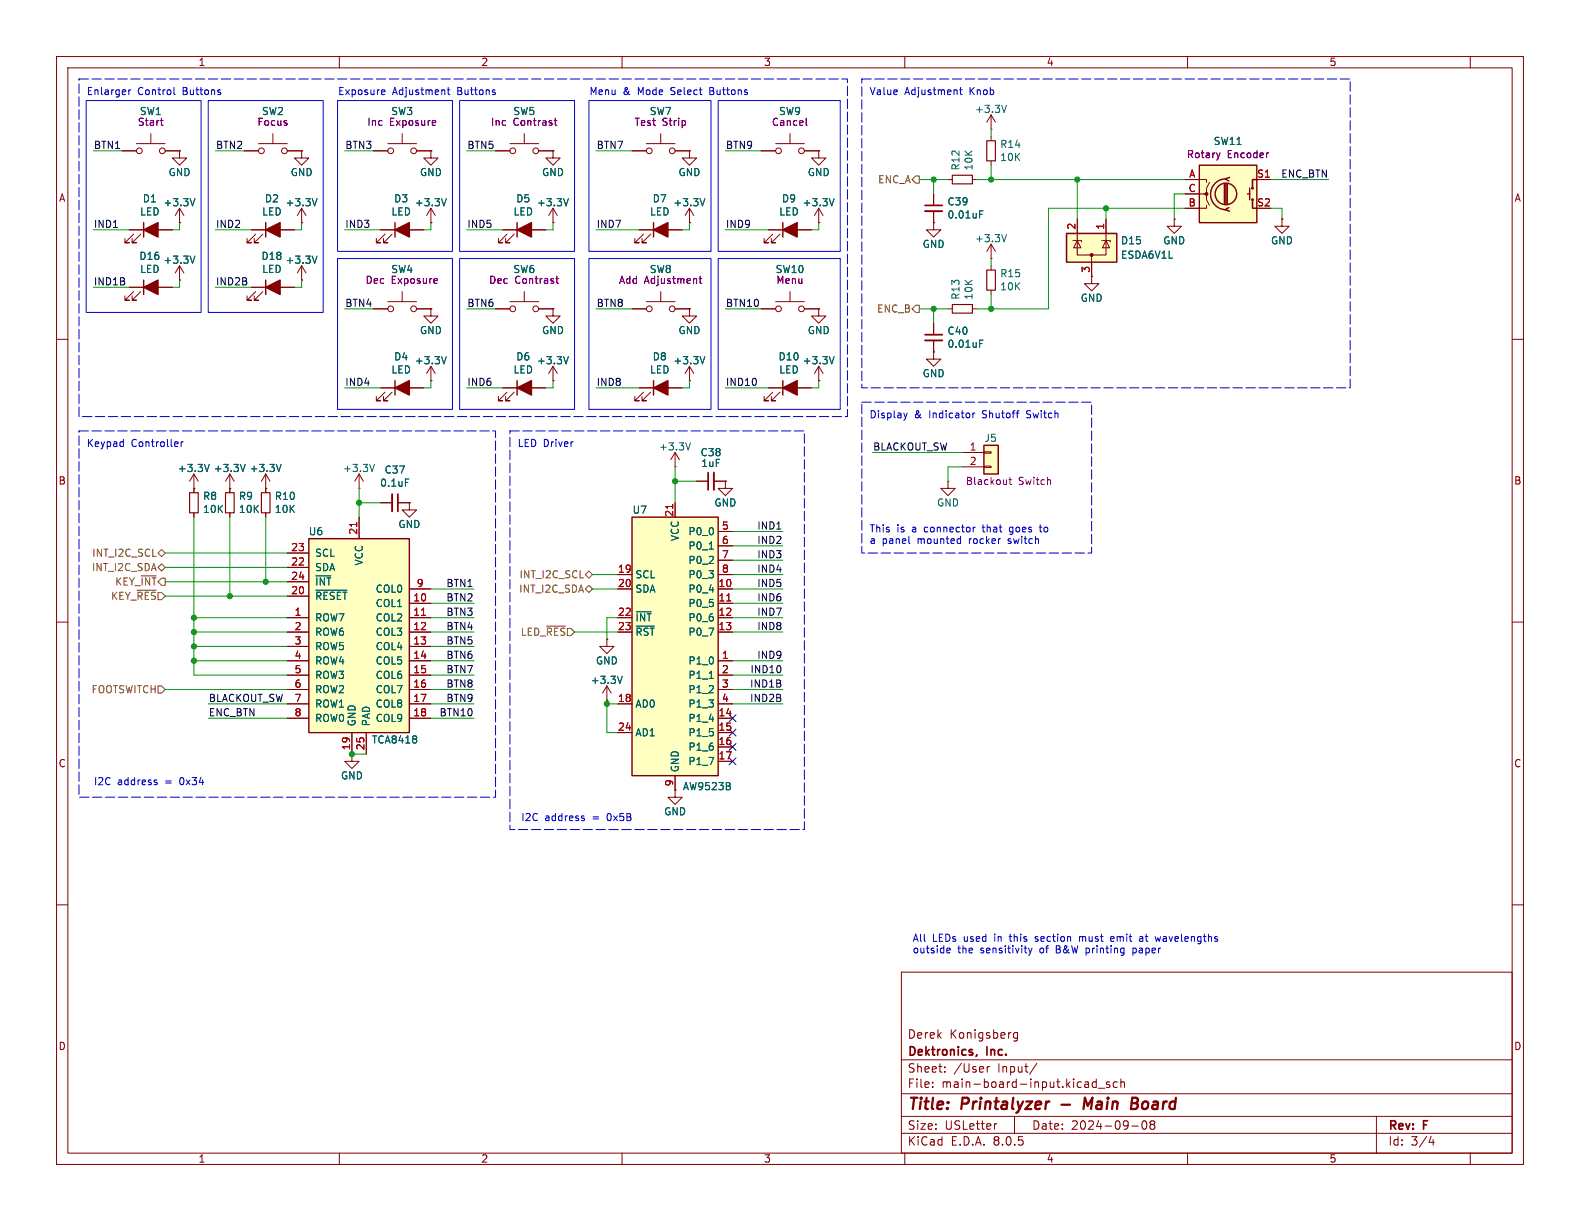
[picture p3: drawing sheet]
<svg xmlns="http://www.w3.org/2000/svg" width="279mm" height="216mm" viewBox="0 0 279 216" stroke-linecap="round" stroke-linejoin="round" font-family="sans-serif">
<defs><g id="words">
<g font-size="2.8" fill="#840000">
<text x="160.4" y="196.8">Title:</text>
<text x="170.1" y="196.8">Printalyzer</text>
<text x="193.3" y="196.8">Main</text>
<text x="202.5" y="196.8">Board</text>
</g>
<g font-size="2.1" fill="#840000">
<text x="160.4" y="183.9">Derek</text>
<text x="167.9" y="183.9">Konigsberg</text>
<text x="160.4" y="189.9">Sheet:</text>
<text x="160.4" y="187.1">Dektronics,</text>
<text x="168.6" y="189.9">/User</text>
<text x="174.6" y="187.1">Inc.</text>
<text x="176.5" y="189.9">Input/</text>
<text x="160.4" y="192.6">File:</text>
<text x="166.5" y="192.6">main-board-input.kicad_sch</text>
<text x="160.4" y="202.8">KiCad</text>
<text x="160.4" y="200">Size:</text>
<text x="167.1" y="200">USLetter</text>
<text x="168.1" y="202.8">E.D.A.</text>
<text x="175.7" y="202.8">8.0.5</text>
<text x="182.4" y="200">Date:</text>
<text x="189.4" y="200">2024-09-08</text>
<text x="245.4" y="200.2">Rev:</text>
<text x="245.4" y="202.8">Id:</text>
<text x="249.5" y="202.8">3/4</text>
<text x="251.8" y="200.2">F</text>
</g>
<g font-size="1.8" fill="#840000">
<text x="35" y="11.9">1</text>
<text x="85" y="11.9">2</text>
<text x="135" y="11.9">3</text>
<text x="185" y="11.9">4</text>
<text x="235" y="11.9">5</text>
<text x="10.3" y="35.9">A</text>
<text x="267.7" y="35.9">A</text>
<text x="10.3" y="85.9">B</text>
<text x="267.7" y="85.9">B</text>
<text x="10.3" y="135.9">C</text>
<text x="267.7" y="135.9">C</text>
<text x="10.3" y="185.9">D</text>
<text x="267.7" y="185.9">D</text>
<text x="35" y="205.8">1</text>
<text x="85" y="205.8">2</text>
<text x="135" y="205.8">3</text>
<text x="185" y="205.8">4</text>
<text x="235" y="205.8">5</text>
</g>
<g font-size="1.8" fill="#0000c2">
<text x="15.2" y="16.9">Enlarger</text>
<text x="24.3" y="16.9">Control</text>
<text x="32.4" y="16.9">Buttons</text>
<text x="59.7" y="16.9">Exposure</text>
<text x="69.4" y="16.9">Adjustment</text>
<text x="81" y="16.9">Buttons</text>
<text x="104.1" y="16.9">Menu</text>
<text x="110.1" y="16.9">&amp;</text>
<text x="112.9" y="16.9">Mode</text>
<text x="118.9" y="16.9">Select</text>
<text x="125.9" y="16.9">Buttons</text>
<text x="153.7" y="16.9">Value</text>
<text x="160" y="16.9">Adjustment</text>
<text x="171.6" y="16.9">Knob</text>
<text x="153.7" y="74">Display</text>
<text x="161.7" y="74">&amp;</text>
<text x="164.4" y="74">Indicator</text>
<text x="174" y="74">Shutoff</text>
<text x="182" y="74">Switch</text>
<text x="15.2" y="79.1">Keypad</text>
<text x="23.2" y="79.1">Controller</text>
<text x="91.4" y="79.1">LED Driver</text>
<text x="153.7" y="94.2">This</text>
<text x="158.6" y="94.2">is</text>
<text x="161.4" y="94.2">a</text>
<text x="163.7" y="94.2">connector</text>
<text x="174.3" y="94.2">that</text>
<text x="179.2" y="94.2">goes</text>
<text x="184.8" y="94.2">to</text>
<text x="153.7" y="96.3">a</text>
<text x="156" y="96.3">panel</text>
<text x="162.4" y="96.3">mounted</text>
<text x="171.6" y="96.3">rocker</text>
<text x="178.7" y="96.3">switch</text>
<text x="16.5" y="139">I2C</text>
<text x="20.8" y="139">address</text>
<text x="29.3" y="139">=</text>
<text x="32.1" y="139">0x34</text>
<text x="92.1" y="145.4">I2C</text>
<text x="96.3" y="145.4">address</text>
<text x="104.9" y="145.4">=</text>
<text x="107.6" y="145.4">0x5B</text>
<text x="161.3" y="166.6">All</text>
<text x="164.9" y="166.6">LEDs</text>
<text x="170.5" y="166.6">used</text>
<text x="176.1" y="166.6">in</text>
<text x="179" y="166.6">this</text>
<text x="183.7" y="166.6">section</text>
<text x="191.7" y="166.6">must</text>
<text x="197.5" y="166.6">emit</text>
<text x="202.8" y="166.6">at</text>
<text x="205.8" y="166.6">wavelengths</text>
<text x="161.3" y="168.7">outside</text>
<text x="169.4" y="168.7">the</text>
<text x="173.5" y="168.7">sensitivity</text>
<text x="184.2" y="168.7">of</text>
<text x="187.2" y="168.7">B&amp;W</text>
<text x="192.7" y="168.7">printing</text>
<text x="201.2" y="168.7">paper</text>
</g>
<g font-size="1.8" fill="#840084">
<text x="24.3" y="22.5">Start</text>
<text x="24.6" y="20.5">SW1</text>
<text x="45.4" y="22.5">Focus</text>
<text x="46.2" y="20.5">SW2</text>
<text x="64.9" y="22.5">Inc</text>
<text x="68.9" y="22.5">Exposure</text>
<text x="69.1" y="20.5">SW3</text>
<text x="86.7" y="22.5">Inc</text>
<text x="90.7" y="20.5">SW5</text>
<text x="90.7" y="22.5">Contrast</text>
<text x="112.1" y="22.5">Test</text>
<text x="114.8" y="20.5">SW7</text>
<text x="117.1" y="22.5">Strip</text>
<text x="136.4" y="22.5">Cancel</text>
<text x="137.7" y="20.5">SW9</text>
<text x="209.8" y="28.2">Rotary</text>
<text x="217" y="28.2">Encoder</text>
<text x="64.5" y="50.4">Dec</text>
<text x="69.1" y="48.5">SW4</text>
<text x="69.2" y="50.4">Exposure</text>
<text x="86.4" y="50.4">Dec</text>
<text x="90.7" y="48.5">SW6</text>
<text x="91" y="50.4">Contrast</text>
<text x="109.4" y="50.4">Add</text>
<text x="113.9" y="50.4">Adjustment</text>
<text x="114.8" y="48.5">SW8</text>
<text x="137.2" y="50.4">Menu</text>
<text x="170.7" y="86">Blackout</text>
<text x="180.1" y="86">Switch</text>
</g>
<g font-size="1.8" fill="#006464">
<text x="172.3" y="20.2">+3.3V</text>
<text x="176.8" y="26.4">R14</text>
<text x="176.8" y="28.7">10K</text>
<text x="214.5" y="25.8">SW11</text>
<text x="25.2" y="36">D1</text>
<text x="29.7" y="31.3">GND</text>
<text x="46.7" y="36">D2</text>
<text x="51.3" y="31.3">GND</text>
<text x="69.6" y="36">D3</text>
<text x="74.2" y="31.3">GND</text>
<text x="91.2" y="36">D5</text>
<text x="95.8" y="31.3">GND</text>
<text x="115.3" y="36">D7</text>
<text x="119.9" y="31.3">GND</text>
<text x="138.2" y="36">D9</text>
<text x="142.7" y="31.3">GND</text>
<text x="169.9" y="30.2" transform="rotate(-90 169.9 30.2)">R12</text>
<text x="172.2" y="30.2" transform="rotate(-90 172.2 30.2)">10K</text>
<text x="24.7" y="38.3">LED</text>
<text x="28.8" y="36.7">+3.3V</text>
<text x="46.3" y="38.3">LED</text>
<text x="50.4" y="36.7">+3.3V</text>
<text x="69.1" y="38.3">LED</text>
<text x="73.3" y="36.7">+3.3V</text>
<text x="90.7" y="38.3">LED</text>
<text x="94.8" y="36.7">+3.3V</text>
<text x="114.8" y="38.3">LED</text>
<text x="119" y="36.7">+3.3V</text>
<text x="137.7" y="38.3">LED</text>
<text x="141.8" y="36.7">+3.3V</text>
<text x="167.4" y="38.8">0.01uF</text>
<text x="167.4" y="36.5">C39</text>
<text x="24.5" y="46.2">D16</text>
<text x="28.8" y="46.8">+3.3V</text>
<text x="46.1" y="46.2">D18</text>
<text x="50.4" y="46.8">+3.3V</text>
<text x="163.1" y="44">GND</text>
<text x="172.3" y="43">+3.3V</text>
<text x="198.1" y="43.4">D15</text>
<text x="198.1" y="45.9">ESDA6V1L</text>
<text x="205.6" y="43.4">GND</text>
<text x="224.7" y="43.4">GND</text>
<text x="24.7" y="48.5">LED</text>
<text x="46.3" y="48.5">LED</text>
<text x="137.1" y="48.5">SW10</text>
<text x="169.9" y="53.1" transform="rotate(-90 169.9 53.1)">R13</text>
<text x="172.2" y="53.1" transform="rotate(-90 172.2 53.1)">10K</text>
<text x="176.8" y="49.2">R15</text>
<text x="176.8" y="51.5">10K</text>
<text x="191" y="53.6">GND</text>
<text x="74.2" y="59.3">GND</text>
<text x="95.8" y="59.3">GND</text>
<text x="119.9" y="59.3">GND</text>
<text x="142.7" y="59.3">GND</text>
<text x="167.4" y="59.4">C40</text>
<text x="69.6" y="63.9">D4</text>
<text x="73.3" y="64.6">+3.3V</text>
<text x="91.2" y="63.9">D6</text>
<text x="94.8" y="64.6">+3.3V</text>
<text x="115.3" y="63.9">D8</text>
<text x="119" y="64.6">+3.3V</text>
<text x="137.6" y="63.9">D10</text>
<text x="141.8" y="64.6">+3.3V</text>
<text x="167.4" y="61.7">0.01uF</text>
<text x="69.1" y="66.2">LED</text>
<text x="90.7" y="66.2">LED</text>
<text x="114.8" y="66.2">LED</text>
<text x="137.7" y="66.2">LED</text>
<text x="163.1" y="66.9">GND</text>
<text x="31.3" y="83.7">+3.3V</text>
<text x="37.7" y="83.7">+3.3V</text>
<text x="44" y="83.7">+3.3V</text>
<text x="60.6" y="83.7">+3.3V</text>
<text x="67.9" y="83.9">C37</text>
<text x="116.4" y="79.9">+3.3V</text>
<text x="123.8" y="80.9">C38</text>
<text x="123.9" y="82.8">1uF</text>
<text x="174" y="78.3">J5</text>
<text x="35.8" y="88.6">R8</text>
<text x="42.1" y="88.6">R9</text>
<text x="48.5" y="88.6">R10</text>
<text x="67.1" y="86.3">0.1uF</text>
<text x="126.2" y="89.8">GND</text>
<text x="165.6" y="89.8">GND</text>
<text x="35.8" y="90.9">10K</text>
<text x="42.1" y="90.9">10K</text>
<text x="48.5" y="90.9">10K</text>
<text x="54.5" y="94.8">U6</text>
<text x="70.4" y="93.6">GND</text>
<text x="111.8" y="91">U7</text>
<text x="120.2" y="95.8" transform="rotate(-90 120.2 95.8)">VCC</text>
<text x="121.6" y="94.8">P0_0</text>
<text x="55.6" y="101.2">SDA</text>
<text x="55.6" y="98.7">SCL</text>
<text x="64.4" y="100.1" transform="rotate(-90 64.4 100.1)">VCC</text>
<text x="121.6" y="97.4">P0_1</text>
<text x="121.6" y="99.9">P0_2</text>
<text x="55.6" y="106.3">~{RESET}</text>
<text x="55.6" y="103.7">~{INT}</text>
<text x="66.3" y="107.5">COL1</text>
<text x="66.3" y="105">COL0</text>
<text x="112.3" y="102.5">SCL</text>
<text x="112.3" y="105">SDA</text>
<text x="121.6" y="105">P0_4</text>
<text x="121.6" y="107.5">P0_5</text>
<text x="121.6" y="102.5">P0_3</text>
<text x="55.6" y="110.1">ROW7</text>
<text x="55.6" y="112.6">ROW6</text>
<text x="66.3" y="110.1">COL2</text>
<text x="66.3" y="112.6">COL3</text>
<text x="112.3" y="110.1">~{INT}</text>
<text x="112.3" y="112.6">~{RST}</text>
<text x="121.6" y="110.1">P0_6</text>
<text x="121.6" y="112.6">P0_7</text>
<text x="55.6" y="115.2">ROW5</text>
<text x="55.6" y="117.7">ROW4</text>
<text x="66.3" y="115.2">COL4</text>
<text x="66.3" y="117.7">COL5</text>
<text x="105.3" y="117.7">GND</text>
<text x="121.6" y="117.7">P1_0</text>
<text x="55.6" y="120.2">ROW3</text>
<text x="55.6" y="122.8">ROW2</text>
<text x="55.6" y="125.3">ROW1</text>
<text x="66.3" y="120.2">COL6</text>
<text x="66.3" y="122.8">COL7</text>
<text x="66.3" y="125.3">COL8</text>
<text x="104.4" y="121.1">+3.3V</text>
<text x="112.3" y="125.3">AD0</text>
<text x="121.6" y="120.2">P1_1</text>
<text x="121.6" y="122.8">P1_2</text>
<text x="121.6" y="125.3">P1_3</text>
<text x="55.6" y="127.9">ROW0</text>
<text x="63.1" y="128.5" transform="rotate(-90 63.1 128.5)">GND</text>
<text x="65.6" y="128.5" transform="rotate(-90 65.6 128.5)">PAD</text>
<text x="65.7" y="131.7">TCA8418</text>
<text x="66.3" y="127.9">COL9</text>
<text x="112.3" y="130.4">AD1</text>
<text x="121.6" y="127.9">P1_4</text>
<text x="121.6" y="130.4">P1_5</text>
<text x="120.2" y="136.7" transform="rotate(-90 120.2 136.7)">GND</text>
<text x="121.6" y="132.9">P1_6</text>
<text x="121.6" y="135.5">P1_7</text>
<text x="60.2" y="138">GND</text>
<text x="120.7" y="139.9">AW9523B</text>
<text x="117.3" y="144.4">GND</text>
</g>
<g font-size="1.8" fill="#0f0f0f">
<text x="16.5" y="26.4">BTN1</text>
<text x="38.1" y="26.4">BTN2</text>
<text x="61" y="26.4">BTN3</text>
<text x="82.5" y="26.4">BTN5</text>
<text x="105.4" y="26.4">BTN7</text>
<text x="128.3" y="26.4">BTN9</text>
<text x="226.5" y="31.5">ENC_BTN</text>
<text x="16.5" y="40.4">IND1</text>
<text x="38.1" y="40.4">IND2</text>
<text x="61" y="40.4">IND3</text>
<text x="82.5" y="40.4">IND5</text>
<text x="105.4" y="40.4">IND7</text>
<text x="128.3" y="40.4">IND9</text>
<text x="16.5" y="50.5">IND1B</text>
<text x="38.1" y="50.5">IND2B</text>
<text x="61" y="54.3">BTN4</text>
<text x="82.5" y="54.3">BTN6</text>
<text x="105.4" y="54.3">BTN8</text>
<text x="128.3" y="54.3">BTN10</text>
<text x="61" y="68.3">IND4</text>
<text x="82.5" y="68.3">IND6</text>
<text x="105.4" y="68.3">IND8</text>
<text x="128.3" y="68.3">IND10</text>
<text x="154.3" y="79.7">BLACKOUT_SW</text>
<text x="133.8" y="93.7">IND1</text>
<text x="133.8" y="98.8">IND3</text>
<text x="133.8" y="96.3">IND2</text>
<text x="133.8" y="101.3">IND4</text>
<text x="78.8" y="106.4">BTN2</text>
<text x="78.8" y="103.9">BTN1</text>
<text x="133.8" y="106.4">IND6</text>
<text x="133.8" y="103.9">IND5</text>
<text x="78.8" y="109">BTN3</text>
<text x="78.8" y="111.5">BTN4</text>
<text x="133.8" y="111.5">IND8</text>
<text x="133.8" y="109">IND7</text>
<text x="78.8" y="119.1">BTN7</text>
<text x="78.8" y="116.6">BTN6</text>
<text x="78.8" y="114">BTN5</text>
<text x="132.6" y="119.1">IND10</text>
<text x="133.8" y="116.6">IND9</text>
<text x="36.8" y="124.2">BLACKOUT_SW</text>
<text x="78.8" y="121.7">BTN8</text>
<text x="78.8" y="124.2">BTN9</text>
<text x="132.5" y="124.2">IND2B</text>
<text x="132.5" y="121.7">IND1B</text>
<text x="36.8" y="126.7">ENC_BTN</text>
<text x="77.6" y="126.7">BTN10</text>
</g>
<g font-size="1.8" fill="#725600">
<text x="155.2" y="32.6">ENC_A</text>
<text x="155" y="55.5">ENC_B</text>
<text x="16.1" y="101.2">INT_I2C_SDA</text>
<text x="16.2" y="98.7">INT_I2C_SCL</text>
<text x="19.5" y="106.3">KEY_~{RES}</text>
<text x="20.3" y="103.7">KEY_~{INT}</text>
<text x="91.7" y="105">INT_I2C_SDA</text>
<text x="91.8" y="102.5">INT_I2C_SCL</text>
<text x="92" y="112.6">LED_~{RES}</text>
<text x="16.1" y="122.8">FOOTSWITCH</text>
</g>
<g font-size="1.8" fill="#a90000">
<text x="210.1" y="34">C</text>
<text x="210.2" y="31.5">A</text>
<text x="222.2" y="31.5">S1</text>
<text x="190.2" y="40.7" transform="rotate(-90 190.2 40.7)">2</text>
<text x="195.3" y="40.7" transform="rotate(-90 195.3 40.7)">1</text>
<text x="210.1" y="36.6">B</text>
<text x="222.2" y="36.6">S2</text>
<text x="192.8" y="48.3" transform="rotate(-90 192.8 48.3)">3</text>
<text x="171.4" y="79.8">1</text>
<text x="171.4" y="82.3">2</text>
<text x="63.2" y="94.7" transform="rotate(-90 63.2 94.7)">21</text>
<text x="119.1" y="91.5" transform="rotate(-90 119.1 91.5)">21</text>
<text x="127.6" y="93.7">5</text>
<text x="51.4" y="100.1">22</text>
<text x="51.4" y="97.5">23</text>
<text x="109.2" y="101.3">19</text>
<text x="127.6" y="96.3">6</text>
<text x="127.6" y="98.8">7</text>
<text x="127.6" y="101.3">8</text>
<text x="51.4" y="105.2">20</text>
<text x="51.4" y="102.6">24</text>
<text x="73" y="106.4">10</text>
<text x="73.6" y="103.9">9</text>
<text x="109.2" y="103.9">20</text>
<text x="127" y="103.9">10</text>
<text x="127" y="106.4">11</text>
<text x="52" y="109">1</text>
<text x="52" y="111.5">2</text>
<text x="73" y="109">11</text>
<text x="73" y="111.5">12</text>
<text x="109.2" y="109">22</text>
<text x="109.2" y="111.5">23</text>
<text x="127" y="109">12</text>
<text x="127" y="111.5">13</text>
<text x="52" y="114">3</text>
<text x="52" y="116.6">4</text>
<text x="52" y="119.1">5</text>
<text x="73" y="114">13</text>
<text x="73" y="116.6">14</text>
<text x="73" y="119.1">15</text>
<text x="127.6" y="116.6">1</text>
<text x="127.6" y="119.1">2</text>
<text x="52" y="121.7">6</text>
<text x="52" y="124.2">7</text>
<text x="73" y="121.7">16</text>
<text x="73" y="124.2">17</text>
<text x="109.2" y="124.2">18</text>
<text x="127.6" y="121.7">3</text>
<text x="127.6" y="124.2">4</text>
<text x="52" y="126.7">8</text>
<text x="73" y="126.7">18</text>
<text x="109.2" y="129.3">24</text>
<text x="127" y="126.7">14</text>
<text x="127" y="129.3">15</text>
<text x="127" y="131.8">16</text>
<text x="62" y="132.8" transform="rotate(-90 62 132.8)">19</text>
<text x="64.5" y="132.8" transform="rotate(-90 64.5 132.8)">25</text>
<text x="127" y="134.4">17</text>
<text x="119.1" y="139.1" transform="rotate(-90 119.1 139.1)">9</text>
</g>
</g></defs>
<g fill="none" stroke="#840000" stroke-width=".18">
<path d="M10 10h259.4v195.9h-259.4zM12 12h255.4v191.9h-255.4zM60 10v2M110 10v2M160 10v2M210 10v2M260 10v2M31.7 39.4h.1M31.7 36.8l-.7 1.3M31.7 36.8v2.6M31.7 36.8l.8 1.3M53.3 39.4h.1"/>
<path d="M53.3 36.8l-.7 1.3M53.3 36.8v2.6M53.3 36.8l.8 1.3M66 26.7h2.6M68.6 25.4h5.1M71.1 23.6v1.8M73.7 26.7h2.5M76.2 26.7v1.2h1.3l-1.3 1.3-1.3-1.3h1.3M76.2 26.7h.1M76.2 39.4h.1M76.2 36.8l-.8 1.3M76.2 36.8v2.6"/>
<path d="M76.2 36.8l.8 1.3M165.1 39.4v1.2h1.3l-1.3 1.3-1.3-1.3h1.3M165.1 39.4h.1M165.1 34.3v2M165.1 37.3v2.1M167.6 31.8h.8M172 31.8h.7M175.3 22.9h.1M175.3 20.3v2.6M175.3 24.1v.8M175.3 28.4v.8M175.3 20.3l-.8 1.3"/>
<path d="M175.3 20.3l.7 1.3M207.6 38.7v1.3h1.3l-1.3 1.3-1.2-1.3h1.2M207.6 38.7h.1M10 60h2M22.9 40.6h7.6M23.6 41.4l-1.5 1.5h.8h-.8v-.7M24.9 41.4l-1.5 1.5h.7h-.7v-.7M31.7 49.5h.1M31.7 47v2.5M31.7 47l-.7 1.3M31.7 47l.8 1.3M44.4 40.6h7.7"/>
<path d="M45.2 41.4l-1.5 1.5h.7h-.7v-.7M46.5 41.4l-1.5 1.5h.7h-.7v-.7M53.3 49.5h.1M53.3 47v2.5M53.3 47l-.7 1.3M53.3 47l.8 1.3M67.3 40.6h7.6M68.1 41.4l-1.6 1.5h.8h-.8v-.7M69.3 41.4l-1.5 1.5h.8h-.8v-.7M165.1 57.2v2M167.6 54.6h.8M172 54.6h.7"/>
<path d="M175.3 45.7h.1M175.3 43.2l-.8 1.3M175.3 43.2v2.5M175.3 47v.8M175.3 51.3v.8M175.3 43.2l.7 1.3M193 48.9v1.3h1.3l-1.3 1.2-1.2-1.2h1.2M193 48.9h.1M267.4 60h2M165.1 62.2v1.3h1.3l-1.3 1.3-1.3-1.3h1.3M165.1 62.2h.1M165.1 60.2v2"/>
<path d="M10 110h2M267.4 110h2M10 160h2M267.4 160h2M159.4 171.9h108v32h-108zM159.4 197.4h108M159.4 193.4h108M159.4 187.4h108M164.9 192.1v.2M164.9 191.4v.1M167.1 189.4v.2M167.1 188.7v.1"/>
<path d="M174.6 188.6v1M175 188.6l-.3 .1-.1 .2M176.3 198.7l-.3 .1M179.4 197.4v3M179.9 182.7l-.4-.1-.3 .3v.4l.2 .2h.5M179.9 182.6v1.2l-.3 .3-.3-.1M183.4 188l-1.3 1.9M193.9 190.8v1.5M193.9 191.4l-.5-.1-.3 .3v.4l.2 .2h.6M194.2 192.4h1.2M196.2 191.4l-.3-.1-.3 .2 .1 .2 .5 .2v.3h-.6M197.6 191.4l-.5-.1-.2 .3v.4l.1 .2h.6"/>
<path d="M198.2 191.4l.2-.1 .4 .1 .1 .9M198.2 190.8v1.5M200.1 199.1h1.2M202.1 198.3l.2-.1a.81 .81 0 0 1 .6 .6 .81 .81 0 0 1-.3 .8l-.2 .1a.81 .81 0 0 1-.3-1.4zM203.6 198.8l-.2-.3 .2-.3 .5 .1 .1 .2-.3 .3M203.6 198.8l-.2 .3v.3l.2 .3 .5-.1 .1-.2-.1-.4-.2-.2M203.6 198.8h.3M243.4 197.4v6.5M60 203.9v2M110 203.9v2M159.4 200.4h108M160 203.9v2"/>
<path d="M210 203.9v2M253.1 200.9l-.4 1.1h.9M253.4 201.5v1M260 203.9v2"/>
<circle cx="69.1" cy="26.7" r=".51"/>
<circle cx="73.2" cy="26.7" r=".51"/>
</g>
<path d="M185.4 194.8h.2M187.7 195.3h1.5M193.2 194.1l-.9 1.4-.4-1.4-.3 2M200.1 195.1h.7M200.2 194.1h.7a.49 .49 0 0 1 .3 .5 .49 .49 0 0 1-.4 .5M200.8 195.1l.3 .1a.58 .58 0 0 1-.4 .9h-.7" fill="none" stroke="#840000" stroke-width=".4"/>
<path d="M163.6 36.3h3M163.6 59.2h3M172.7 186.5l-.1 .3" fill="none" stroke="#840000" stroke-width=".3"/>
<path d="M178 18.6l-.4 1.3M34.5 35.1l-.5 1.3M56.1 35.1l-.5 1.3M78.9 35.1l-.4 1.3M173.2 37.9h.5M173.2 37.3h.6M34.5 45.3l-.5 1.3M56.1 45.3l-.5 1.3M178 41.5l-.4 1.2M173.2 60.7h.5M173.2 60.1h.6" fill="none" stroke="#006464" stroke-width=".18"/>
<path d="M25.4 39.4v2.5M47 39.4v2.5M69.8 39.4v2.5" fill="none" stroke="#840000" stroke-width=".25"/>
<g fill="#840000" stroke="#840000" stroke-width=".25">
<path d="M69.8 40.6l2.6-1.2v2.5z"/>
<path d="M47 40.6l2.5-1.2v2.5z"/>
<path d="M25.4 40.6l2.5-1.2v2.5z"/>
</g>
<path d="M76.9 21.3l.1 .3-.6 .1M77 22.1l-.1 .1" fill="none" stroke="#840084" stroke-width=".18"/>
<path d="M163.6 37.3h3M163.6 60.2h3" fill="none" stroke="#840000" stroke-width=".33"/>
<path d="M168.4 31h3.6v1.5h-3.6zM174.5 24.9h1.5v3.5h-1.5zM168.4 53.8h3.6v1.6h-3.6zM174.5 47.8h1.5v3.5h-1.5z" fill="none" stroke="#840000" stroke-width=".2"/>
<path d="M188.6 41.3h8.9v5.1h-8.9z" fill="#ffffc2"/>
<path d="M188.6 41.3h8.9v5.1h-8.9z" fill="none" stroke="#840000" stroke-width=".25"/>
<circle cx="193" cy="45.1" r=".25" fill="#840000" stroke="#840000" stroke-width=".18"/>
<path d="M190.5 38.7v3.8M195.6 38.7v3.8M189.7 42.5h1.6v.3M190.5 42.5v2.6h5.1v-2.6M190.5 42.5l.6 1.3h-1.2zM193 45.1v3.8M194.8 42.5h1.5v.3M195.6 42.5l.6 1.3h-1.3z" fill="none" stroke="#840000" stroke-width=".18"/>
<path d="M212.1 29.2h10.1v10.2h-10.1z" fill="#ffffc2"/>
<g fill="none" stroke="#840000" stroke-width=".25">
<path d="M212.1 29.2h10.1v10.2h-10.1zM216.5 32.5v3.6M216.8 31.6a2.73 2.73 0 0 0-2.7 2.7 2.73 2.73 0 0 0 2.7 2.8M216.8 32.5v3.6M217 32.5v3.6M217.3 36.7l-.6 .4 .7 .2M217.4 31.4l-.7 .2 .6 .4M220.6 34.3h.4M221 33.3v2M221.5 35.3v1.5h.7M222.2 31.8h-.7v1.5"/>
<circle cx="216.8" cy="34.3" r="1.9"/>
<circle cx="221.5" cy="33.3" r=".13"/>
<circle cx="221.5" cy="35.3" r=".13"/>
</g>
<circle cx="213.4" cy="34.3" r=".25" fill="#840000" stroke="#840000" stroke-width=".18"/>
<g fill="none" stroke="#840000" stroke-width=".18">
<path d="M209.5 31.8h3.9v.5M209.5 34.3h3.9v1l.5 1M213.4 36.3v.5h-3.9M213.9 32.3l-.5 1v1h-.5M222.2 31.8h2.6M226.7 38.7v1.3h1.3l-1.3 1.3-1.3-1.3h1.3M226.7 38.7h.1M87.6 54.6h2.6M90.2 53.3h5M92.7 51.6v1.7M95.2 54.6h2.6M167.6 85.1v1.3h1.3l-1.3 1.2-1.2-1.2h1.2"/>
<path d="M167.6 85.1h.1"/>
<circle cx="90.7" cy="54.6" r=".51"/>
<circle cx="94.7" cy="54.6" r=".51"/>
</g>
<path d="M215.7 27l-.3 .9M224.3 27l-.2 .1M98.3 49.3h.5M98.5 48.8v1.1l.3 .2" fill="none" stroke="#840084" stroke-width=".18"/>
<path d="M174 78.7h2.5v5.1h-2.5z" fill="#ffffc2"/>
<g fill="none" stroke="#840000" stroke-width=".18">
<path d="M21.6 26.7h2.5M24.1 25.4h5.1M26.7 23.6v1.8M29.2 26.7h2.5M43.2 26.7h2.5M45.7 25.4h5.1M48.3 23.6v1.8M50.8 26.7h2.5M53.3 26.7v1.2h1.3l-1.3 1.3-1.2-1.3h1.2M53.3 26.7h.1M44.4 50.8h7.7M45.2 51.6l-1.5 1.5h.7h-.7v-.8"/>
<path d="M46.5 51.6l-1.5 1.5h.7h-.7v-.8M66 54.6h2.6M68.6 53.3h5.1M71.1 51.6v1.7M73.7 54.6h2.5M76.2 54.6v1.3h1.3l-1.3 1.3-1.3-1.3h1.3M76.2 54.6h.1M67.3 68.6h7.6M68.1 69.3l-1.6 1.6h.8h-.8v-.8M69.3 69.3l-1.5 1.6h.8h-.8v-.8M76.2 67.3h.1M76.2 64.8l-.8 1.2"/>
<path d="M76.2 64.8v2.5M76.2 64.8l.8 1.2M174 79.9h1.3v.2h-1.3zM123.2 85.1h2M126.2 85.1h2.1M170.2 80h3.8M170.2 82.6h3.8M174 82.4h1.3v.3h-1.3zM107.3 113v1.3h1.3l-1.3 1.3-1.3-1.3h1.3M107.3 113h.1M107.3 123.8h.1M107.3 121.3l-.7 1.3"/>
<path d="M107.3 121.3v2.5M107.3 121.3l.8 1.3"/>
<circle cx="24.6" cy="26.7" r=".51"/>
<circle cx="28.7" cy="26.7" r=".51"/>
<circle cx="46.2" cy="26.7" r=".51"/>
<circle cx="50.3" cy="26.7" r=".51"/>
<circle cx="69.1" cy="54.6" r=".51"/>
<circle cx="73.2" cy="54.6" r=".51"/>
</g>
<path d="M47 49.5v2.6M69.8 67.3v2.6M174 78.7h2.5v5.1h-2.5z" fill="none" stroke="#840000" stroke-width=".25"/>
<path d="M28.4 21.3h.4M28.5 22l.3 .2M77.2 49.3l.1 .3-.6 .1M77.3 50l-.1 .1M178.4 84.8h.5M178.6 84.4v1.1l.3 .2" fill="none" stroke="#840084" stroke-width=".18"/>
<path d="M126.2 83.6v3" fill="none" stroke="#840000" stroke-width=".33"/>
<path d="M125.2 83.6v3" fill="none" stroke="#840000" stroke-width=".3"/>
<g fill="#840000" stroke="#840000" stroke-width=".25">
<path d="M47 50.8l2.5-1.3v2.6z"/>
<path d="M69.8 68.6l2.6-1.3v2.6z"/>
</g>
<path d="M78.9 63.1l-.4 1.2M110 119.6l-.4 1.2" fill="none" stroke="#006464" stroke-width=".18"/>
<path d="M111.8 91.4h15.2v45.8h-15.2z" fill="#ffffc2"/>
<path d="M111.8 91.4h15.2v45.8h-15.2z" fill="none" stroke="#840000" stroke-width=".25"/>
<g fill="none" stroke="#840000" stroke-width=".18">
<path d="M134.6 54.6h2.6M137.2 53.3h5M139.7 51.6v1.7M142.2 54.6h2.6M34.3 86.4h.1M34.3 83.8l-.8 1.3M34.3 83.8v2.6M34.3 83.8l.8 1.3M119.4 82.6h.1M119.4 80v2.6M119.4 88.9v2.5M119.4 80l-.8 1.3"/>
<path d="M119.4 80l.7 1.3M127 94h2.5M127 96.5h2.5M127 99.1h2.5M128.3 85.1v1.3h1.2l-1.2 1.2-1.3-1.2h1.3M128.3 85.1h.1M109.2 104.1h2.6M109.2 109.2h2.6M109.2 111.8h2.6M109.2 101.6h2.6M127 116.8h2.5M127 104.1h2.5"/>
<path d="M127 106.7h2.5M127 109.2h2.5M127 111.8h2.5M127 101.6h2.5M127 119.4h2.5M62.2 133.4v1.2h1.3l-1.3 1.3-1.2-1.3h1.2M62.2 133.4h.1M109.2 129.5h2.6M109.2 124.5h2.6M119.4 137.2v2.5M127 127h2.5M127 129.5h2.5"/>
<path d="M127 132.1h2.5M127 134.6h2.5M127 124.5h2.5M127 121.9h2.5"/>
<circle cx="137.7" cy="54.6" r=".51"/>
<circle cx="141.7" cy="54.6" r=".51"/>
</g>
<path d="M119 89.2v.7M128.5 106.3h.7" fill="none" stroke="#a90000" stroke-width=".18"/>
<path d="M122.1 78.3l-.4 1.3M37 82.1l-.4 1.3M125.4 97.1h.7M112.5 108.2h2.6M112.5 110.7h3.2M125.4 120h.7" fill="none" stroke="#006464" stroke-width=".18"/>
<path d="M54.6 95.3h17.8v34.2h-17.8z" fill="#ffffc2"/>
<path d="M91.4 39.4v2.5M115.6 39.4v2.5M138.4 39.4v2.5M25.4 49.5v2.6M91.4 67.3v2.6M115.6 67.3v2.6M138.4 67.3v2.6M54.6 95.3h17.8v34.2h-17.8z" fill="none" stroke="#840000" stroke-width=".25"/>
<g fill="none" stroke="#840000" stroke-width=".18">
<path d="M21.6 26.7h2.5M29.2 26.7h2.5M31.7 26.7v1.2h1.3l-1.3 1.3-1.2-1.3h1.2M31.7 26.7h.1M31.7 39.4h.1M43.2 26.7h2.5M50.8 26.7h2.5M53.3 26.7h.1M53.3 39.4h.1M66 26.7h2.6M73.7 26.7h2.5M76.2 26.7h.1"/>
<path d="M76.2 39.4h.1M87.6 26.7h2.6M90.2 25.4h5M92.7 23.6v1.8M95.2 26.7h2.6M97.8 39.4h.1M97.8 26.7v1.2h1.3l-1.3 1.3-1.3-1.3h1.3M97.8 26.7h.1M97.8 36.8v2.6M97.8 36.8l-.8 1.3M97.8 36.8l.8 1.3M111.8 26.7h2.5"/>
<path d="M114.3 25.4h5.1M116.8 23.6v1.8M119.4 26.7h2.5M121.9 26.7v1.2h1.3l-1.3 1.3-1.3-1.3h1.3M121.9 26.7h.1M121.9 39.4h.1M121.9 36.8v2.6M121.9 36.8l-.7 1.3M121.9 36.8l.8 1.3M134.6 26.7h2.6M137.2 25.4h5M139.7 23.6v1.8"/>
<path d="M142.2 26.7h2.6M144.8 39.4h.1M144.8 26.7v1.2h1.2l-1.2 1.3-1.3-1.3h1.3M144.8 26.7h.1M144.8 36.8l-.8 1.3M144.8 36.8v2.6M144.8 36.8l.7 1.3M165.1 39.4h.1M165.1 34.3v2M165.1 37.3v2.1M190.5 38.7v2.6M195.6 38.7v2.6"/>
<path d="M207.6 38.7h.1M209.5 31.8h2.6M209.5 36.8h2.6M209.5 34.3h2.6M222.2 31.8h2.6M226.7 38.7h.1M22.9 50.8h7.6M22.9 40.6h2.5M23.6 51.6l-1.5 1.5h.8h-.8v-.8M24.9 51.6l-1.5 1.5h.7h-.7v-.8M27.9 40.6h2.6M31.7 49.5h.1"/>
<path d="M44.4 50.8h2.6M44.4 40.6h2.6M49.5 50.8h2.6M49.5 40.6h2.6M53.3 49.5h.1M66 54.6h2.6M67.3 40.6h2.5M72.4 40.6h2.5M73.7 54.6h2.5M76.2 54.6h.1M87.6 54.6h2.6M88.9 40.6h7.6"/>
<path d="M89.7 41.4l-1.6 1.5h.8h-.8v-.7M90.9 41.4l-1.5 1.5h.8h-.8v-.7M95.2 54.6h2.6M97.8 54.6v1.3h1.3l-1.3 1.3-1.3-1.3h1.3M97.8 54.6h.1M111.8 54.6h2.5M113 40.6h7.6M113.8 41.4l-1.5 1.5h.7h-.7v-.7M114.3 53.3h5.1M115.1 41.4l-1.6 1.5h.8h-.8v-.7M116.8 51.6v1.7M119.4 54.6h2.5"/>
<path d="M121.9 54.6v1.3h1.3l-1.3 1.3-1.3-1.3h1.3M121.9 54.6h.1M134.6 54.6h2.6M135.9 40.6h7.6M136.7 41.4l-1.6 1.5h.8h-.8v-.7M137.9 41.4l-1.5 1.5h.8h-.8v-.7M142.2 54.6h2.6M144.8 54.6v1.3h1.2l-1.2 1.3-1.3-1.3h1.3M144.8 54.6h.1M165.1 57.2v2M193 48.9h.1M193 46.4v2.5"/>
<path d="M67.3 68.6h2.5M72.4 68.6h2.5M76.2 67.3h.1M88.9 68.6h7.6M89.7 69.3l-1.6 1.6h.8h-.8v-.8M90.9 69.3l-1.5 1.6h.8h-.8v-.8M97.8 67.3h.1M97.8 64.8l-.8 1.2M97.8 64.8v2.5M97.8 64.8l.8 1.2M113 68.6h7.6M113.8 69.3l-1.5 1.6h.7h-.7v-.8"/>
<path d="M115.1 69.3l-1.6 1.6h.8h-.8v-.8M121.9 67.3h.1M121.9 64.8l-.7 1.2M121.9 64.8v2.5M121.9 64.8l.8 1.2M135.9 68.6h7.6M136.7 69.3l-1.6 1.6h.8h-.8v-.8M137.9 69.3l-1.5 1.6h.8h-.8v-.8M144.8 67.3h.1M144.8 64.8v2.5M144.8 64.8l-.8 1.2M144.8 64.8l.7 1.2"/>
<path d="M165.1 62.2h.1M165.1 60.2v2M34.3 86.4h.1M34.3 86.4v.7M34.3 90.7v.7M40.6 86.4h.1M40.6 83.8v3.3M40.6 90.7v.7M40.6 83.8l-.7 1.3M40.6 83.8l.8 1.3M47 86.4h.1M47 83.8v3.3"/>
<path d="M47 90.7v.7M47 83.8l-.8 1.3M47 83.8l.8 1.3M50.8 97.8h3.8M63.5 86.4h.1M63.5 83.8v2.6M63.5 91.4v3.9M63.5 83.8l-.8 1.3M63.5 83.8l.8 1.3M67.3 88.9h2M70.4 88.9h2M72.4 88.9v1.3h1.3l-1.3 1.2-1.3-1.2h1.3"/>
<path d="M72.4 88.9h.1M119.4 88.9v2.5M123.2 85.1h2M126.2 85.1h2.1M127 94h2.5M127 96.5h2.5M127 99.1h2.5M128.3 85.1h.1M50.8 109.2h3.8M50.8 111.8h3.8M50.8 114.3h3.8M50.8 116.8h3.8"/>
<path d="M50.8 119.4h3.8M50.8 105.4h3.8M50.8 100.3h3.8M50.8 102.9h3.8M72.4 109.2h3.8M72.4 106.7h3.8M72.4 111.8h3.8M72.4 114.3h3.8M72.4 116.8h3.8M72.4 119.4h3.8M72.4 104.1h3.8M107.3 113h.1"/>
<path d="M109.2 109.2h2.6M109.2 111.8h2.6M109.2 104.1h2.6M109.2 101.6h2.6M127 109.2h2.5M127 106.7h2.5M127 111.8h2.5M127 116.8h2.5M127 119.4h2.5M127 104.1h2.5M127 101.6h2.5M50.8 121.9h3.8"/>
<path d="M50.8 124.5h3.8M50.8 127h3.8M62.2 133.4h.1M62.2 129.5v3.9M64.8 129.5v3.9M72.4 121.9h3.8M72.4 124.5h3.8M72.4 127h3.8M107.3 123.8h.1M109.2 124.5h2.6M109.2 129.5h2.6M119.4 139.7v1.3h1.2l-1.2 1.2-1.3-1.2h1.3"/>
<path d="M119.4 139.7h.1M119.4 137.2v2.5M127 121.9h2.5M127 124.5h2.5M127 127h2.5M127 129.5h2.5M127 132.1h2.5M127 134.6h2.5"/>
<circle cx="90.7" cy="26.7" r=".51"/>
<circle cx="94.7" cy="26.7" r=".51"/>
<circle cx="114.8" cy="26.7" r=".51"/>
<circle cx="118.9" cy="26.7" r=".51"/>
<circle cx="137.7" cy="26.7" r=".51"/>
<circle cx="141.7" cy="26.7" r=".51"/>
<circle cx="114.8" cy="54.6" r=".51"/>
<circle cx="118.9" cy="54.6" r=".51"/>
</g>
<path d="M63.1 92.4v.7M119 89.2v.7M74.5 108.8h.8M128.5 106.3h.7" fill="none" stroke="#a90000" stroke-width=".18"/>
<g fill="none" stroke="#006464" stroke-width=".18">
<path d="M34.5 35.1l-.5 1.3M56.1 35.1l-.5 1.3M78.9 35.1l-.4 1.3M100.5 35.1l-.4 1.3M124.6 35.1l-.4 1.3M147.5 35.1l-.4 1.3M173.2 37.9h.5M173.2 37.3h.6M34.5 45.3l-.5 1.3M56.1 45.3l-.5 1.3M78.9 63.1l-.4 1.2M100.5 63.1l-.4 1.2"/>
<path d="M124.6 63.1l-.4 1.2M147.5 63.1l-.4 1.2M173.2 60.7h.5M173.2 60.1h.6M37 82.1l-.4 1.3M43.4 82.1l-.5 1.3M49.7 82.1l-.4 1.3M66.2 82.1l-.4 1.3M71.7 84.7h.6M125.4 97.1h.7M55.9 104.4h5.4M110 119.6l-.4 1.2"/>
<path d="M112.5 108.2h2.6M112.5 110.7h3.2M125.4 120h.7M73.6 130.2v.3M73.6 130.8v.5"/>
</g>
<path d="M33.5 87.1h1.6v3.6h-1.6zM39.9 87.1h1.5v3.6h-1.5zM46.2 87.1h1.6v3.6h-1.6z" fill="none" stroke="#840000" stroke-width=".2"/>
<path d="M69.3 87.4v3" fill="none" stroke="#840000" stroke-width=".33"/>
<path d="M70.4 87.4v3" fill="none" stroke="#840000" stroke-width=".3"/>
<g fill="#840000" stroke="#840000" stroke-width=".25">
<path d="M25.4 50.8l2.5-1.3v2.6z"/>
<path d="M138.4 68.6l2.6-1.3v2.6z"/>
<path d="M91.4 40.6l2.6-1.2v2.5z"/>
<path d="M91.4 68.6l2.6-1.3v2.6z"/>
<path d="M115.6 68.6l2.5-1.3v2.6z"/>
<path d="M115.6 40.6l2.5-1.2v2.5z"/>
<path d="M138.4 40.6l2.6-1.2v2.5z"/>
</g>
<g fill="none" stroke="#840084" stroke-width=".18">
<path d="M28.4 21.3h.4M28.5 22l.3 .2M76.9 21.3l.1 .3-.6 .1M77 22.1l-.1 .1M98 21.3h.5M98.2 20.9v1.1l.3 .2M142.5 20.9v1.1l.2 .2M215.7 27l-.3 .9M224.3 27l-.2 .1M77.2 49.3l.1 .3-.6 .1M77.3 50l-.1 .1M98.3 49.3h.5"/>
<path d="M98.5 48.8v1.1l.3 .2M123.6 49.3h.5M123.8 48.8v1.1l.3 .2"/>
</g>
<path d="M161.9 31.1h.7v1.3h-.7l-.6-.6zM161.9 54h.7v1.2h-.7l-.6-.6zM27.9 97.8l.7-.6 .6 .6-.6 .6zM24.2 104.4h3.4M27.9 100.3l.7-.6 .6 .6-.6 .7zM96.6 110.7h3.4M103.5 101.6l.6-.6 .7 .6-.7 .6zM103.5 104.1l.6-.6 .7 .6-.7 .7zM27.9 121.3h.7l.6 .6-.6 .7h-.7z" fill="none" stroke="#725600" stroke-width=".18"/>
<g fill="none" stroke="#0000c2" stroke-width=".18">
<path d="M15.2 17.8h20.4v37.4h-20.4zM22.8 15.9v.8M23.1 15.9l-.3 .2M30.8 15.5v1.1l.1 .1M36.8 17.8h20.3v37.4h-20.3zM38.9 16.3l.1 .2-.1 .2M38.9 15.9h.1M59.7 17.8h20.3v26.7h-20.3zM67.7 15.9h.3l.1 .3-.6 .1M68 16.7h-.3M79.1 15.9h.5M79.3 15.5v1.1l.3 .1"/>
<path d="M81.3 17.8h20.3v26.7h-20.3zM87.4 16.3l.2 .2-.2 .2M87.4 15.9h.1M104.1 17.8h21.6v26.7h-21.6zM127 17.8h21.6v26.7h-21.6zM169.7 15.9h.5M169.9 15.5v1.1l.3 .1M59.7 45.7h20.3v26.7h-20.3zM81.3 45.7h20.3v26.7h-20.3zM104.1 45.7h21.6v26.7h-21.6zM127 45.7h21.6v26.7h-21.6zM21.7 78.1l.1 .1"/>
<path d="M21.8 77.7v1.3M21.8 78.9l-.1 .1M31.4 78.2l.1 .2-.6 .1M32 78.1v.9M32.4 78.1l-.4 .3M159.8 73l.3 .9M160.1 73.9l-.1 .3M160.4 73l-.3 .9M172 73v.9M172.4 73l-.4 .3M179.7 73h.5M180.1 72.6h.1"/>
<path d="M160.8 96l.1 .1M169.7 95.3h.2M169.9 94.8v1.3M169.9 96l-.2 .1M172.5 93.2l-.4 .3M178.7 93.2l-.2 .3v.3l.2 .3M183.8 93.2h.4M183.9 92.8v1.1l.3 .2M27.4 138.3l.3 .1 .1 .2-.2 .2h-.2M27.4 137.9l.3 .1M103 144.7h.3l.1 .2-.2 .2h-.3M103 144.3h.3"/>
<path d="M167.5 168.4h.5M167.5 167.7l.4-.1 .1 .4-.6 .1M181.9 167.6l.3 .9M182.2 168.5l-.3 .4M182.5 167.6l-.3 .9M183 166.4l.2 .1M183.2 165.6l-.2 .2 .2 .2M190.9 165.6v.9M191.3 165.6l-.4 .1M192.1 167.6v1.3M192.1 168.4l.1 .1M192.2 167.6l-.1 .1"/>
<path d="M196.9 165.7l-.3-.1-.2 .2 .1 .6h.4M197 165.9l-.6 .1M200.3 168.4l.4 .1M200.3 167.6v1.3M200.7 167.6l-.4 .1M201.5 165.7h.5l.1 .8M202.1 165.9l-.4 .1-.2 .1 .2 .4 .4-.1M205.2 165.6l-.2 .9-.2-.7"/>
</g>
<path d="M14 14h135.9v59.7h-135.9zM152.4 14h86.4v54.6h-86.4zM14 76.2h73.6v64.8h-73.6zM90.2 76.2h52v70.5h-52zM152.4 71.1h40.6v26.7h-40.6z" fill="none" stroke="#0000c2" stroke-width=".18" stroke-dasharray="1.7 .6"/>
<g fill="none" stroke="#009600" stroke-width=".18">
<path d="M16.5 26.7h5.1M31.7 39.4v1.2h-1.2M38.1 26.7h5.1M53.3 39.4v1.2h-1.2M61 26.7h5M76.2 39.4v1.2h-1.3M82.5 26.7h5.1M97.8 39.4v1.2h-1.3M105.4 26.7h6.4M121.9 39.4v1.2h-1.3M128.3 26.7h6.3M144.8 39.4v1.2h-1.3"/>
<path d="M162.6 31.8h5M165.1 31.8v2.5M172.7 31.8h36.8M175.3 22.9v1.2M175.3 29.2v2.6M190.5 31.8v6.9M195.6 36.8v1.9M209.5 36.8h-24.1v17.8h-12.7M209.5 34.3h-1.9v4.4M224.8 31.8h10.1M224.8 36.8h1.9v1.9M16.5 40.6h6.4"/>
<path d="M16.5 50.8h6.4M31.7 49.5v1.3h-1.2M38.1 40.6h6.3M38.1 50.8h6.3M53.3 49.5v1.3h-1.2M61 40.6h6.3M61 54.6h5M82.5 40.6h6.4M82.5 54.6h5.1M105.4 40.6h7.6M105.4 54.6h6.4M128.3 40.6h7.6"/>
<path d="M128.3 54.6h6.3M162.6 54.6h5M165.1 54.6v2.6M175.3 45.7v1.3M175.3 52.1v2.5M61 68.6h6.3M76.2 67.3v1.3h-1.3M82.5 68.6h6.4M97.8 67.3v1.3h-1.3M105.4 68.6h7.6M121.9 67.3v1.3h-1.3M128.3 68.6h7.6"/>
<path d="M144.8 67.3v1.3h-1.3M29.2 97.8h21.6M34.3 91.4v28h16.5M40.6 91.4v14M47 91.4v11.5M63.5 88.9h3.8M63.5 86.4v5M119.4 82.6v6.3M119.4 85.1h3.8M129.5 96.5h8.9M129.5 99.1h8.9M129.5 94h8.9"/>
<path d="M154.3 80h15.9M170.2 82.6h-2.6v2.5M29.2 105.4h21.6M29.2 102.9h21.6M29.2 100.3h21.6M34.3 116.8h16.5M34.3 114.3h16.5M34.3 111.8h16.5M34.3 109.2h16.5M76.2 119.4h7.6M76.2 116.8h7.6M76.2 114.3h7.6"/>
<path d="M76.2 111.8h7.6M76.2 109.2h7.6M76.2 106.7h7.6M76.2 104.1h7.6M101.6 111.8h7.6M104.8 101.6h4.4M104.8 104.1h4.4M109.2 109.2h-1.9v3.8M129.5 119.4h8.9M129.5 116.8h8.9M129.5 111.8h8.9M129.5 109.2h8.9"/>
<path d="M129.5 101.6h8.9M129.5 106.7h8.9M129.5 104.1h8.9M29.2 121.9h21.6M36.8 127h14M36.8 124.5h14M62.2 133.4h2.6M76.2 121.9h7.6M76.2 127h7.6M76.2 124.5h7.6M107.3 124.5h1.9M107.3 123.8v5.7h1.9"/>
<path d="M129.5 121.9h8.9M129.5 124.5h8.9"/>
</g>
<path d="M128.9 126.4l1.2 1.2M128.9 128.9l1.2 1.2M128.9 131.5l1.2 1.2M128.9 134l1.2 1.2M130.1 126.4l-1.2 1.2M130.1 128.9l-1.2 1.2M130.1 131.5l-1.2 1.2M130.1 134l-1.2 1.2" fill="none" stroke="#000084" stroke-width=".18"/>
<g fill="#009600" stroke="#009600" stroke-width=".18">
<circle cx="119.4" cy="85.1" r=".46"/>
<circle cx="63.5" cy="88.9" r=".46"/>
<circle cx="107.3" cy="124.5" r=".46"/>
<circle cx="175.3" cy="31.8" r=".46"/>
<circle cx="165.1" cy="31.8" r=".46"/>
<circle cx="175.3" cy="54.6" r=".46"/>
<circle cx="165.1" cy="54.6" r=".46"/>
<circle cx="190.5" cy="31.8" r=".46"/>
<circle cx="195.6" cy="36.8" r=".46"/>
<circle cx="47" cy="102.9" r=".46"/>
<circle cx="40.6" cy="105.4" r=".46"/>
<circle cx="62.2" cy="133.4" r=".46"/>
<circle cx="34.3" cy="116.8" r=".46"/>
<circle cx="34.3" cy="111.8" r=".46"/>
<circle cx="34.3" cy="114.3" r=".46"/>
<circle cx="34.3" cy="109.2" r=".46"/>
</g>
<use href="#words"/>
</svg>
